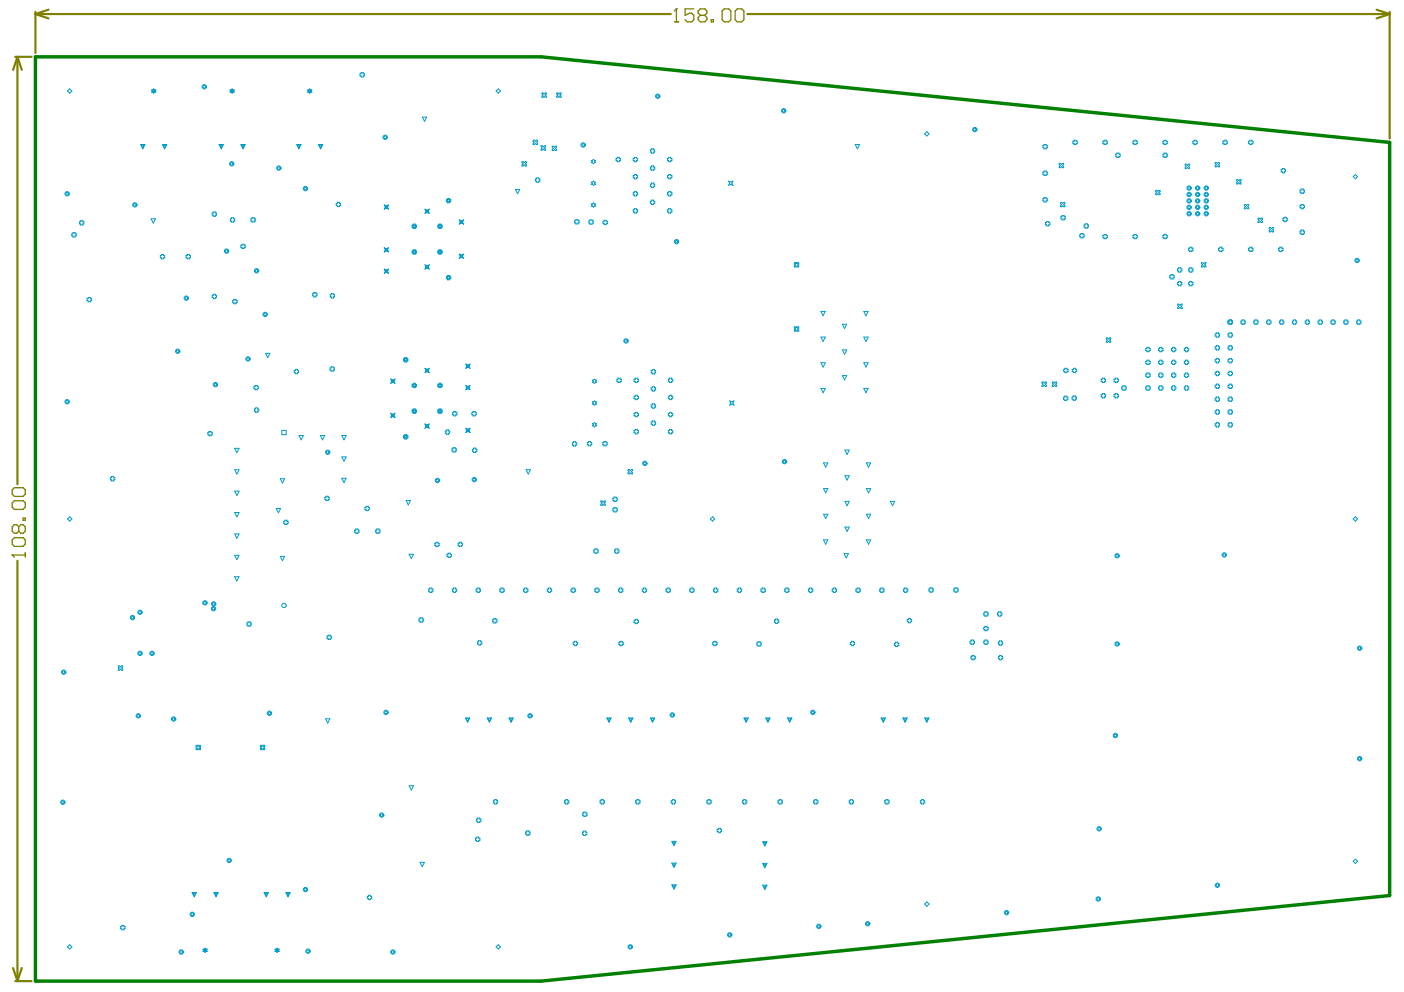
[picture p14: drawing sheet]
<svg xmlns="http://www.w3.org/2000/svg" width="297mm" height="210mm" viewBox="0 0 297 210" stroke-linecap="round" stroke-linejoin="round" font-family="sans-serif">
<g fill="none" stroke="#808000" stroke-width=".46">
<path d="M3.2 12h3.5M3.7 12l.9 2.8M3.7 12v90.5M3.7 12l-.9 2.8M7.5 2.5v8.7M7.5 3l2.8 .9M7.5 3h134.4M10.3 2.1l-2.8 .9M158.1 3h135.9M291.2 2.1l2.8 .9M294 2.5v26.8M294 3l-2.8 .9"/>
<path d="M3.7 118.6v89M2.8 204.8l.9 2.8M3.2 207.6h3.5M4.6 204.8l-.9 2.8"/>
</g>
<g fill="none" stroke="#808000" stroke-width=".28">
<path d="M142.6 4.6h1M143.1 1.9h.1M143.1 1.9v2.7M143.1 1.9l-.5 .4M146.8 1.9h-1.9v1.3l1-.4h.4l.5 .4v1l-.5 .4h-.9l-.5-.4M148.2 3.2l-.5 .5v.5l.5 .4h.9l.5-.4v-.5l-.5-.5M148.2 3.2l-.5-.4v-.5l.5-.4h.9l.5 .4v.5l-.5 .4M148.2 3.2h.9M150.5 4.2h.4v.4h-.4zM152.8 2.3l.4-.4h1l.4 .4v1.9l-.4 .4h-1l-.4-.4zM155.5 2.3l.5-.4h.9l.5 .4v1.9l-.5 .4h-.9l-.5-.4zM2.6 117.4h.1"/>
<path d="M2.6 103.7l.4-.5h1.9l.4 .5v.9l-.4 .4h-1.9l-.4-.4zM2.6 106.4l.4-.4h1.9l.4 .4v.9l-.4 .5h-1.9l-.4-.5zM2.6 114.2l.4-.4h1.9l.4 .4v.9l-.4 .5h-1.9l-.4-.5zM2.6 117.4h2.7M2.6 117.4l.4 .5M4 111.5l.4-.5h.5l.4 .5v.9l-.4 .4h-.5l-.4-.4M4 111.5l-.5-.5h-.5l-.4 .5v.9l.4 .4h.5l.5-.4M4 111.5v.9M4.9 109.6h.4v.5h-.4zM5.3 117v.9"/>
</g>
<path d="M7.5 12h107l179.5 18.1v159.4l-179.5 18.1h-107z" fill="none" stroke="#008000" stroke-width=".73"/>
<g fill="none" stroke="#009cca" stroke-width=".21">
<path d="M14.3 19.3l.5-.5 .4 .5-.4 .4zM32.1 19l.4-.2 .5 .2-.2 .3 .2 .2-.5 .2-.4-.2 .2-.2zM32.2 19.1l.3-.1 .3 .1-.1 .2 .1 .1-.3 .1-.3-.1 .2-.1zM48.7 19l.4-.2 .5 .2-.3 .3 .3 .2-.5 .2-.4-.2 .2-.2zM48.8 19.1l.3-.1 .3 .1-.1 .2 .1 .1-.3 .1-.3-.1 .2-.1zM65.1 19l.4-.2 .5 .2-.2 .3 .2 .2-.5 .2-.4-.2 .2-.2zM65.2 19.1l.3-.1 .3 .1-.1 .2 .1 .1-.3 .1-.3-.1 .2-.1zM76.2 15.6h.2v-.2h.5v.2h.2v.5h-.2v.2h-.5v-.2h-.2zM105 19.3l.4-.5 .5 .5-.5 .4zM114.7 19.7l.4 .2 .5-.2-.3 .4 .3 .5-.5-.2-.4 .2 .2-.5zM117.8 19.7l.4 .2 .5-.2-.2 .4 .2 .5-.5-.2-.4 .2 .2-.5zM29.8 30.6h.9l-.5 .9z"/>
<path d="M29.9 30.8h.6l-.3 .5zM34.4 30.6h.9l-.5 .9zM34.5 30.8h.6l-.3 .5zM46.4 30.6h.9l-.5 .9zM46.5 30.8h.6l-.3 .5zM51 30.6h.9l-.5 .9zM51.1 30.8h.6l-.3 .5zM62.8 30.6h.9l-.5 .9zM62.9 30.8h.6l-.3 .5zM67.4 30.6h.9l-.5 .9zM67.6 30.8h.5l-.3 .5zM89.4 24.8h.9l-.5 .9z"/>
<path d="M110.4 34.2l.5 .2 .5-.2-.3 .5 .3 .4-.5-.2-.5 .2 .3-.4zM112.8 29.7l.5 .2 .4-.2-.2 .4 .2 .5-.4-.2-.5 .2 .2-.5zM113.3 37.9h.2v-.3h.5v.3h.2v.4h-.2v.3h-.5v-.3h-.2zM114.5 30.9l.4 .2 .5-.2-.2 .4 .2 .5-.5-.3-.4 .3 .2-.5zM116.8 30.9l.5 .3 .5-.3-.3 .5 .3 .5-.5-.3-.5 .3 .3-.5zM125.1 38.6l.4-.3 .5 .3-.2 .2 .2 .2-.5 .2-.4-.2 .2-.2zM125.1 34l.4-.3 .5 .3-.2 .2 .2 .2-.5 .2-.4-.2 .2-.2zM130.3 33.5h.3v-.2h.4v.2h.3v.5h-.3v.2h-.4v-.2h-.3zM134 33.5h.2v-.2h.5v.2h.2v.5h-.2v.2h-.5v-.2h-.2zM134 37.1h.2v-.2h.5v.2h.2v.5h-.2v.2h-.5v-.2h-.2zM137.6 35.3h.2v-.2h.5v.2h.2v.5h-.2v.2h-.5v-.2h-.2zM137.6 31.7h.2v-.2h.5v.2h.2v.5h-.2v.2h-.5v-.2h-.2z"/>
<path d="M137.6 39h.2v-.3h.5v.3h.2v.4h-.2v.2h-.5v-.2h-.2zM141.2 33.5h.3v-.2h.4v.2h.2v.5h-.2v.2h-.4v-.2h-.3zM141.2 37.1h.3v-.2h.4v.2h.2v.5h-.2v.2h-.4v-.2h-.3zM154.1 38.3l.5 .3 .5-.3-.3 .5 .3 .4-.5-.2-.5 .2 .3-.4zM180.9 30.6h1l-.5 .9zM195.6 28.3l.5-.4 .4 .4-.4 .5zM220.6 30.8h.3v-.2h.4v.2h.3v.5h-.3v.2h-.4v-.2h-.3zM220.6 36.4h.3v-.2h.4v.2h.3v.5h-.3v.2h-.4v-.2h-.3zM224.1 34.6l.5 .2 .4-.2-.2 .4 .2 .5-.4-.2-.5 .2 .2-.5zM227 29.9h.2v-.2h.5v.2h.2v.5h-.2v.2h-.5v-.2h-.2zM233.3 29.9h.3v-.2h.4v.2h.3v.5h-.3v.2h-.4v-.2h-.3zM236.1 32.6h.2v-.2h.5v.2h.2v.5h-.2v.2h-.5v-.2h-.2z"/>
<path d="M239.7 29.9h.2v-.2h.5v.2h.2v.5h-.2v.2h-.5v-.2h-.2zM246 29.9h.3v-.2h.4v.2h.3v.5h-.3v.2h-.4v-.2h-.3zM246 32.6h.3v-.2h.4v.2h.3v.5h-.3v.2h-.4v-.2h-.3zM250.8 34.7l.4 .3 .5-.3-.3 .5 .3 .5-.5-.3-.4 .3 .2-.5zM252.4 29.9h.2v-.2h.5v.2h.2v.5h-.2v.2h-.5v-.2h-.2zM257.1 34.4l.5 .2 .4-.2-.2 .4 .2 .5-.4-.2-.5 .2 .2-.5zM258.7 29.9h.3v-.2h.4v.2h.3v.5h-.3v.2h-.4v-.2h-.3zM261.6 38l.5 .2 .5-.2-.3 .5 .3 .4-.5-.2-.5 .2 .3-.4zM264.2 29.9h.2v-.2h.5v.2h.2v.5h-.2v.2h-.5v-.2h-.2zM271.1 35.9h.2v-.2h.5v.2h.2v.4h-.2v.3h-.5v-.3h-.2zM286.3 37.4l.5-.5 .4 .5-.4 .4zM15.2 49.5h.2v-.3h.5v.3h.2v.4h-.2v.3h-.5v-.3h-.2z"/>
<path d="M16.8 46.9h.3v-.2h.4v.2h.2v.5h-.2v.2h-.4v-.2h-.3zM32 46.3h.9l-.5 .9zM33.9 54.1h.2v-.3h.5v.3h.2v.4h-.2v.3h-.5v-.3h-.2zM39.4 54.1h.2v-.3h.5v.3h.2v.4h-.2v.3h-.5v-.3h-.2zM44.9 45.1h.2v-.3h.5v.3h.2v.4h-.2v.3h-.5v-.3h-.2zM48.7 46.3h.3v-.2h.4v.2h.3v.5h-.3v.2h-.4v-.2h-.3zM51 51.9h.2v-.2h.5v.2h.2v.5h-.2v.2h-.5v-.2h-.2zM53.1 46.3h.2v-.2h.5v.2h.2v.5h-.2v.2h-.5v-.2h-.2zM71.1 43h.3v-.2h.4v.2h.3v.5h-.3v.2h-.4v-.2h-.3zM81.3 56.9l.5 .3 .4-.3-.2 .5 .2 .4-.4-.2-.5 .2 .2-.4zM81.3 52.4l.5 .2 .4-.2-.2 .5 .2 .4-.4-.2-.5 .2 .2-.4zM81.3 43.3l.5 .3 .4-.3-.2 .5 .2 .5-.4-.3-.5 .3 .2-.5z"/>
<path d="M81.5 57.1l.3 .2 .2-.2-.1 .3 .1 .3-.2-.2-.3 .2 .1-.3zM81.5 52.6l.3 .1 .2-.1-.1 .3 .1 .2-.2-.1-.3 .1 .1-.2zM81.5 43.5l.3 .2 .2-.2-.1 .3 .1 .3-.2-.2-.3 .2 .1-.3zM87.2 47.7h.2v-.3h.5v.3h.2v.4h-.2v.2h-.5v-.2h-.2zM87.2 53.1h.2v-.2h.5v.2h.2v.4h-.2v.3h-.5v-.3h-.2zM87.4 47.7l.4-.1 .1 .4-.4 .2zM87.4 53.2l.4-.2 .1 .5-.4 .1zM89.9 56l.5 .3 .4-.3-.2 .5 .2 .4-.4-.2-.5 .2 .2-.4zM89.9 44.3l.5 .2 .4-.2-.2 .4 .2 .5-.4-.3-.5 .3 .2-.5zM90.1 56.2l.3 .1 .2-.1-.1 .3 .1 .3-.2-.2-.3 .2 .1-.3zM90.1 44.4l.3 .2 .2-.2-.1 .3 .1 .3-.2-.1-.3 .1 .1-.3zM92.6 53.1h.3v-.2h.4v.2h.2v.4h-.2v.3h-.4v-.3h-.3z"/>
<path d="M92.6 47.7h.3v-.3h.4v.3h.2v.4h-.2v.2h-.4v-.2h-.3zM92.8 53.2l.4-.2 .2 .5-.5 .1zM92.8 47.7l.4-.1 .2 .4-.5 .2zM94.4 42.2h.3v-.2h.4v.2h.3v.5h-.3v.2h-.4v-.2h-.3zM94.4 58.5h.3v-.2h.4v.2h.3v.5h-.3v.2h-.4v-.2h-.3zM94.6 42.3l.4-.1 .2 .4-.4 .1zM94.6 58.6l.4-.1 .2 .4-.4 .1zM97.2 53.8l.4 .2 .5-.2-.2 .4 .2 .5-.5-.3-.4 .3 .2-.5zM97.2 46.5l.4 .2 .5-.2-.2 .5 .2 .4-.5-.2-.4 .2 .2-.4zM97.3 53.9l.3 .2 .3-.2-.1 .3 .1 .3-.3-.1-.3 .1 .2-.3zM97.3 46.7l.3 .1 .3-.1-.1 .3 .1 .3-.3-.2-.3 .2 .2-.3zM109 40.1h1l-.5 .9z"/>
<path d="M121.6 46.7h.2v-.2h.5v.2h.2v.5h-.2v.2h-.5v-.2h-.2zM124.6 46.7h.2v-.2h.5v.2h.2v.5h-.2v.2h-.5v-.2h-.2zM125.1 43.2l.4-.3 .5 .3-.2 .2 .2 .2-.5 .2-.4-.2 .2-.2zM127.6 46.8h.2v-.2h.5v.2h.2v.5h-.2v.2h-.5v-.2h-.2zM134 44.4h.2v-.2h.5v.2h.2v.5h-.2v.2h-.5v-.2h-.2zM134 40.8h.2v-.3h.5v.3h.2v.4h-.2v.3h-.5v-.3h-.2zM137.6 42.6h.2v-.2h.5v.2h.2v.4h-.2v.3h-.5v-.3h-.2zM141.2 44.4h.3v-.2h.4v.2h.2v.5h-.2v.2h-.4v-.2h-.3zM141.2 40.8h.3v-.3h.4v.3h.2v.4h-.2v.3h-.4v-.3h-.3zM168.1 55.6h.9v.9h-.9zM168.2 55.8h.6v.5h-.6zM220.6 42h.3v-.2h.4v.2h.3v.5h-.3v.2h-.4v-.2h-.3z"/>
<path d="M221.2 47.1h.2v-.2h.5v.2h.2v.5h-.2v.2h-.5v-.2h-.2zM224.4 42.8l.4 .3 .5-.3-.2 .5 .2 .4-.5-.2-.4 .2 .2-.4zM224.5 45.8h.2v-.2h.4v.2h.3v.5h-.3v.2h-.4v-.2h-.2zM228.4 49.6h.3v-.2h.4v.2h.3v.5h-.3v.2h-.4v-.2h-.3zM229.4 47.6h.2v-.2h.4v.2h.3v.5h-.3v.2h-.4v-.2h-.2zM233.3 49.8h.3v-.2h.4v.2h.3v.5h-.3v.2h-.4v-.2h-.3zM239.7 49.8h.2v-.2h.5v.2h.2v.5h-.2v.2h-.5v-.2h-.2zM244.5 40.3l.5 .2 .4-.2-.2 .4 .2 .5-.4-.2-.5 .2 .2-.5zM246 49.8h.3v-.2h.4v.2h.3v.5h-.3v.2h-.4v-.2h-.3zM247.5 58.3h.2v-.2h.5v.2h.2v.5h-.2v.2h-.5v-.2h-.2zM249.1 56.9h.2v-.2h.5v.2h.2v.4h-.2v.3h-.5v-.3h-.2zM249.1 59.8h.2v-.2h.5v.2h.2v.4h-.2v.3h-.5v-.3h-.2z"/>
<path d="M251.5 59.8h.2v-.2h.5v.2h.2v.4h-.2v.3h-.5v-.3h-.2zM251.5 56.9h.2v-.2h.5v.2h.2v.4h-.2v.3h-.5v-.3h-.2zM251.5 52.5h.2v-.2h.5v.2h.2v.5h-.2v.2h-.5v-.2h-.2zM254.2 55.6l.5 .2 .4-.2-.2 .4 .2 .5-.4-.2-.5 .2 .2-.5zM257.8 52.5h.3v-.2h.4v.2h.2v.5h-.2v.2h-.4v-.2h-.3zM263.3 43.3l.4 .2 .5-.2-.2 .4 .2 .5-.5-.3-.4 .3 .2-.5zM264.2 52.5h.2v-.2h.5v.2h.2v.5h-.2v.2h-.5v-.2h-.2zM266.2 46.2l.4 .2 .5-.2-.2 .4 .2 .5-.5-.3-.4 .3 .2-.5zM268.5 48.1l.5 .3 .4-.3-.2 .5 .2 .5-.4-.3-.5 .3 .3-.5zM270.5 52.5h.2v-.2h.5v.2h.2v.5h-.2v.2h-.5v-.2h-.2zM271.4 46.2h.3v-.2h.4v.2h.2v.5h-.2v.2h-.4v-.2h-.3zM275 43.5h.3v-.2h.4v.2h.3v.4h-.3v.3h-.4v-.3h-.3z"/>
<path d="M275 48.9h.3v-.2h.4v.2h.3v.5h-.3v.2h-.4v-.2h-.3zM275 40.2h.3v-.2h.4v.2h.3v.5h-.3v.2h-.4v-.2h-.3zM18.4 63.2h.2v-.3h.5v.3h.2v.4h-.2v.3h-.5v-.3h-.2zM44.9 62.5h.2v-.2h.5v.2h.2v.5h-.2v.2h-.5v-.2h-.2zM49.2 63.6h.3v-.2h.4v.2h.3v.4h-.3v.3h-.4v-.3h-.3zM56.2 74.8h.9l-.5 .9zM62.3 78.4h.2v-.2h.4v.2h.3v.5h-.3v.2h-.4v-.2h-.2zM66.2 62.1h.2v-.2h.4v.2h.3v.5h-.3v.2h-.4v-.2h-.2zM69.8 77.8h.3v-.2h.4v.2h.2v.5h-.2v.2h-.4v-.2h-.3zM69.9 62.4h.2v-.3h.5v.3h.2v.4h-.2v.3h-.5v-.3h-.2zM85.4 75.9h.2v-.2h.5v.2h.2v.5h-.2v.2h-.5v-.2h-.2zM85.6 76l.4-.1 .1 .4-.4 .1z"/>
<path d="M89.9 77.9l.5 .3 .4-.3-.2 .5 .2 .5-.4-.3-.5 .3 .2-.5zM90.1 78.1l.3 .2 .2-.2-.1 .3 .1 .3-.2-.2-.3 .2 .1-.3zM98.5 77l.5 .3 .4-.3-.2 .5 .2 .4-.4-.2-.5 .2 .3-.4zM98.7 77.2l.3 .2 .3-.2-.2 .3 .2 .3-.3-.2-.3 .2 .1-.3zM137.8 78.4h.2v-.2h.5v.2h.2v.5h-.2v.2h-.5v-.2h-.2zM168.1 69.2h.9v.9h-.9zM168.2 69.3h.6v.6h-.6zM173.7 76.8h.9l-.5 .9zM173.7 71.3h.9l-.5 .9zM173.7 65.9h.9l-.5 .9zM178.2 79.5h.9l-.4 .9zM178.2 74h.9l-.4 1z"/>
<path d="M178.2 68.6h.9l-.4 .9zM182.7 76.8h1l-.5 .9zM182.7 71.3h1l-.5 .9zM182.7 65.9h1l-.5 .9zM225 78.2h.3v-.3h.4v.3h.3v.4h-.3v.3h-.4v-.3h-.3zM226.9 78.2h.2v-.3h.5v.3h.2v.4h-.2v.3h-.5v-.3h-.2zM234.1 71.5l.4 .2 .5-.2-.2 .5 .2 .4-.5-.2-.4 .2 .2-.4zM242.4 76.4h.2v-.2h.5v.2h.2v.5h-.2v.2h-.5v-.2h-.2zM242.4 79.2h.2v-.3h.5v.3h.2v.4h-.2v.3h-.5v-.3h-.2zM242.4 73.7h.2v-.2h.5v.2h.2v.5h-.2v.2h-.5v-.2h-.2zM245.1 76.4h.3v-.2h.4v.2h.2v.5h-.2v.2h-.4v-.2h-.3zM245.1 79.2h.3v-.3h.4v.3h.2v.4h-.2v.3h-.4v-.3h-.3z"/>
<path d="M245.1 73.7h.3v-.2h.4v.2h.2v.5h-.2v.2h-.4v-.2h-.3zM247.8 76.4h.3v-.2h.4v.2h.3v.5h-.3v.2h-.4v-.2h-.3zM247.8 79.2h.3v-.3h.4v.3h.3v.4h-.3v.3h-.4v-.3h-.3zM247.8 73.7h.3v-.2h.4v.2h.3v.5h-.3v.2h-.4v-.2h-.3zM249.2 64.4l.4 .2 .5-.2-.2 .4 .2 .5-.5-.3-.4 .3 .2-.5zM250.6 76.4h.2v-.2h.5v.2h.2v.5h-.2v.2h-.5v-.2h-.2zM250.6 79.2h.2v-.3h.5v.3h.2v.4h-.2v.3h-.5v-.3h-.2zM250.6 73.7h.2v-.2h.5v.2h.2v.5h-.2v.2h-.5v-.2h-.2zM257.1 78.8h.2v-.2h.5v.2h.2v.5h-.2v.2h-.5v-.2h-.2zM257.1 76.1h.2v-.2h.5v.2h.2v.4h-.2v.3h-.5v-.3h-.2zM257.1 70.6h.2v-.2h.5v.2h.2v.5h-.2v.2h-.5v-.2h-.2zM257.1 73.4h.2v-.3h.5v.3h.2v.4h-.2v.3h-.5v-.3h-.2z"/>
<path d="M259.8 78.8h.2v-.2h.5v.2h.2v.5h-.2v.2h-.5v-.2h-.2zM259.8 76.1h.2v-.2h.5v.2h.2v.4h-.2v.3h-.5v-.3h-.2zM259.8 70.6h.2v-.2h.5v.2h.2v.5h-.2v.2h-.5v-.2h-.2zM259.8 73.4h.2v-.3h.5v.3h.2v.4h-.2v.3h-.5v-.3h-.2zM259.8 67.9h.2v-.2h.5v.2h.2v.5h-.2v.2h-.5v-.2h-.2zM262.5 67.9h.3v-.2h.4v.2h.3v.5h-.3v.2h-.4v-.2h-.3zM265.3 67.9h.2v-.2h.4v.2h.3v.5h-.3v.2h-.4v-.2h-.2zM268 67.9h.2v-.2h.5v.2h.2v.5h-.2v.2h-.5v-.2h-.2zM270.7 67.9h.2v-.2h.5v.2h.2v.5h-.2v.2h-.5v-.2h-.2zM273.4 67.9h.2v-.2h.5v.2h.2v.5h-.2v.2h-.5v-.2h-.2zM276.1 67.9h.3v-.2h.4v.2h.3v.5h-.3v.2h-.4v-.2h-.3zM278.9 67.9h.2v-.2h.4v.2h.3v.5h-.3v.2h-.4v-.2h-.2z"/>
<path d="M281.6 67.9h.2v-.2h.5v.2h.2v.5h-.2v.2h-.5v-.2h-.2zM284.3 67.9h.2v-.2h.5v.2h.2v.5h-.2v.2h-.5v-.2h-.2zM287 67.9h.2v-.2h.5v.2h.2v.5h-.2v.2h-.5v-.2h-.2zM44 91.5h.2v-.2h.5v.2h.2v.5h-.2v.2h-.5v-.2h-.2zM49.7 94.9h.9l-.5 .9zM49.7 99.4h.9l-.5 .9zM53.7 81.8h.3v-.2h.4v.2h.3v.4h-.3v.3h-.4v-.3h-.3zM53.8 86.5h.3v-.2h.4v.2h.2v.5h-.2v.2h-.4v-.2h-.3zM59.6 91.1h.9v.9h-.9zM63.3 92.2h.9l-.5 .9zM67.8 92.2h.9l-.5 .9zM72.3 92.2h.9l-.4 .9z"/>
<path d="M72.3 96.7h.9l-.4 .9zM82.7 87.4l.4 .3 .5-.3-.3 .5 .3 .5-.5-.3-.4 .3 .2-.5zM82.7 80.2l.4 .2 .5-.2-.3 .5 .3 .4-.5-.2-.4 .2 .2-.4zM82.8 87.6l.3 .2 .3-.2-.1 .3 .1 .3-.3-.2-.3 .2 .2-.3zM82.8 80.4l.3 .1 .3-.1-.1 .3 .1 .2-.3-.1-.3 .1 .2-.2zM85.4 92.2h.2v-.2h.5v.2h.2v.5h-.2v.2h-.5v-.2h-.2zM85.6 92.3l.4-.1 .1 .4-.4 .1zM87.2 86.8h.2v-.3h.5v.3h.2v.4h-.2v.3h-.5v-.3h-.2zM87.2 81.3h.2v-.2h.5v.2h.2v.5h-.2v.2h-.5v-.2h-.2zM87.4 86.9l.4-.2 .1 .4-.4 .2zM87.4 81.4l.4-.1 .1 .4-.4 .1zM89.9 89.7l.5 .2 .4-.2-.2 .5 .2 .4-.4-.2-.5 .2 .2-.4z"/>
<path d="M90.1 89.9l.3 .1 .2-.1-.1 .3 .1 .2-.2-.1-.3 .1 .1-.2zM92.6 86.8h.3v-.3h.4v.3h.2v.4h-.2v.3h-.4v-.3h-.3zM92.6 81.3h.3v-.2h.4v.2h.2v.5h-.2v.2h-.4v-.2h-.3zM92.8 86.9l.4-.2 .2 .4-.5 .2zM92.8 81.4l.4-.1 .2 .4-.5 .1zM94.2 91.2h.2v-.2h.5v.2h.2v.5h-.2v.2h-.5v-.2h-.2zM95.6 95h.2v-.3h.5v.3h.2v.4h-.2v.3h-.5v-.3h-.2zM95.8 87.3h.2v-.2h.4v.2h.3v.5h-.3v.2h-.4v-.2h-.2zM98.5 90.6l.5 .2 .4-.2-.2 .5 .2 .4-.4-.2-.5 .2 .3-.4zM98.5 81.6l.5 .2 .4-.2-.2 .4 .2 .5-.4-.3-.5 .3 .3-.5zM98.7 90.8l.3 .1 .3-.1-.2 .3 .2 .2-.3-.1-.3 .1 .1-.2zM98.7 81.7l.3 .2 .3-.2-.2 .3 .2 .3-.3-.1-.3 .1 .1-.3z"/>
<path d="M99.8 87.3h.3v-.2h.4v.2h.3v.5h-.3v.2h-.4v-.2h-.3zM100 95.1h.2v-.3h.5v.3h.2v.4h-.2v.2h-.5v-.2h-.2zM111.3 99.4h.9l-.4 .9zM121.1 93.7h.2v-.2h.5v.2h.2v.5h-.2v.2h-.5v-.2h-.2zM124.3 93.6h.2v-.2h.5v.2h.2v.5h-.2v.2h-.5v-.2h-.2zM125.3 89.6l.5-.2 .4 .2-.2 .3 .2 .2-.4 .2-.5-.2 .2-.2zM125.3 85l.5-.2 .4 .2-.2 .3 .2 .2-.4 .2-.5-.2 .2-.2zM125.3 80.4l.5-.2 .4 .2-.2 .3 .2 .2-.4 .2-.5-.2 .2-.2zM127.5 93.6h.3v-.2h.4v.2h.3v.5h-.3v.2h-.4v-.2h-.3zM130.5 80.2h.3v-.2h.4v.2h.2v.5h-.2v.2h-.4v-.2h-.3zM132.9 99.3l.4 .3 .5-.3-.2 .5 .2 .5-.5-.3-.4 .3 .2-.5zM134.2 87.5h.2v-.2h.4v.2h.3v.5h-.3v.2h-.4v-.2h-.2z"/>
<path d="M134.2 80.2h.2v-.2h.4v.2h.3v.5h-.3v.2h-.4v-.2h-.2zM134.2 83.9h.2v-.3h.4v.3h.3v.4h-.3v.3h-.4v-.3h-.2zM134.2 91.1h.2v-.2h.4v.2h.3v.5h-.3v.2h-.4v-.2h-.2zM137.8 82.1h.2v-.3h.5v.3h.2v.4h-.2v.2h-.5v-.2h-.2zM137.8 85.7h.2v-.3h.5v.3h.2v.4h-.2v.3h-.5v-.3h-.2zM137.8 89.3h.2v-.2h.5v.2h.2v.5h-.2v.2h-.5v-.2h-.2zM141.4 87.5h.2v-.2h.5v.2h.2v.5h-.2v.2h-.5v-.2h-.2zM141.4 80.2h.2v-.2h.5v.2h.2v.5h-.2v.2h-.5v-.2h-.2zM141.4 91.1h.2v-.2h.5v.2h.2v.5h-.2v.2h-.5v-.2h-.2zM141.4 83.9h.2v-.3h.5v.3h.2v.4h-.2v.3h-.5v-.3h-.2zM154.4 84.8l.4 .2 .5-.2-.2 .5 .2 .4-.5-.2-.4 .2 .2-.4zM173.7 82.2h.9l-.5 .9z"/>
<path d="M174.2 97.9h.9l-.4 1zM178.8 95.2h.9l-.5 .9zM182.7 82.2h1l-.5 .9zM183.3 97.9h.9l-.4 1zM220.5 80.8l.4 .3 .5-.3-.2 .5 .2 .5-.5-.3-.4 .3 .2-.5zM222.6 80.8l.5 .3 .5-.3-.3 .5 .3 .5-.5-.3-.5 .3 .3-.5zM225 84.1h.2v-.3h.5v.3h.2v.4h-.2v.2h-.5v-.2h-.2zM226.8 84h.2v-.2h.5v.2h.2v.5h-.2v.2h-.5v-.2h-.2zM233 80.2h.2v-.2h.5v.2h.2v.5h-.2v.2h-.5v-.2h-.2zM233 83.5h.2v-.2h.5v.2h.2v.5h-.2v.2h-.5v-.2h-.2zM235.7 80.2h.2v-.2h.5v.2h.2v.5h-.2v.2h-.5v-.2h-.2zM235.7 83.5h.2v-.2h.5v.2h.2v.5h-.2v.2h-.5v-.2h-.2z"/>
<path d="M237.3 81.9h.3v-.3h.4v.3h.3v.4h-.3v.3h-.4v-.3h-.3zM242.4 81.9h.2v-.3h.5v.3h.2v.4h-.2v.3h-.5v-.3h-.2zM245.1 81.9h.3v-.3h.4v.3h.2v.4h-.2v.3h-.4v-.3h-.3zM247.8 81.9h.3v-.3h.4v.3h.3v.4h-.3v.3h-.4v-.3h-.3zM250.6 81.9h.2v-.3h.5v.3h.2v.4h-.2v.3h-.5v-.3h-.2zM257.1 86.9h.2v-.2h.5v.2h.2v.5h-.2v.2h-.5v-.2h-.2zM257.1 81.5h.2v-.2h.5v.2h.2v.5h-.2v.2h-.5v-.2h-.2zM257.1 89.7h.2v-.3h.5v.3h.2v.4h-.2v.3h-.5v-.3h-.2zM257.1 84.2h.2v-.2h.5v.2h.2v.5h-.2v.2h-.5v-.2h-.2zM259.8 86.9h.2v-.2h.5v.2h.2v.5h-.2v.2h-.5v-.2h-.2zM259.8 81.5h.2v-.2h.5v.2h.2v.5h-.2v.2h-.5v-.2h-.2zM259.8 89.7h.2v-.3h.5v.3h.2v.4h-.2v.3h-.5v-.3h-.2z"/>
<path d="M259.8 84.2h.2v-.2h.5v.2h.2v.5h-.2v.2h-.5v-.2h-.2zM14.3 109.8l.5-.4 .4 .4-.4 .5zM23.4 101.1h.2v-.3h.4v.3h.3v.4h-.3v.3h-.4v-.3h-.2zM49.7 117.5h.9l-.5 .9zM49.7 113h.9l-.5 .9zM49.7 108.4h.9l-.5 1zM49.7 103.9h.9l-.5 .9zM58.4 107.6h1l-.5 .9zM59.3 117.7h.9l-.4 .9zM59.3 101.3h.9l-.4 .9zM60 110.3h.3v-.2h.4v.2h.3v.5h-.3v.2h-.4v-.2h-.3zM68.7 105.2h.3v-.2h.4v.2h.3v.5h-.3v.2h-.4v-.2h-.3z"/>
<path d="M72.3 101.2h.9l-.4 .9zM75 112.2h.3v-.3h.4v.3h.3v.4h-.3v.3h-.4v-.3h-.3zM77.2 107.4h.2v-.3h.5v.3h.2v.4h-.2v.3h-.5v-.3h-.2zM79.5 112.2h.2v-.3h.5v.3h.2v.4h-.2v.3h-.5v-.3h-.2zM85.9 105.9h.9l-.4 .9zM86.6 117.3h.9l-.5 .9zM92 115h.2v-.3h.5v.3h.2v.4h-.2v.3h-.5v-.3h-.2zM94.6 117.3h.2v-.3h.5v.3h.2v.4h-.2v.3h-.5v-.3h-.2zM96.9 115h.3v-.3h.4v.3h.3v.4h-.3v.3h-.4v-.3h-.3zM125.6 116.4h.3v-.3h.4v.3h.3v.4h-.3v.3h-.4v-.3h-.3zM127.1 106l.5 .2 .4-.2-.2 .5 .2 .4-.4-.2-.5 .2 .3-.4zM129.7 105.4h.2v-.2h.5v.2h.2v.5h-.2v.2h-.5v-.2h-.2z"/>
<path d="M129.7 107.6h.2v-.2h.5v.2h.2v.5h-.2v.2h-.5v-.2h-.2zM130 116.4h.3v-.3h.4v.3h.2v.4h-.2v.3h-.4v-.3h-.3zM150.3 109.8l.5-.4 .4 .4-.4 .5zM174.2 114.2h.9l-.4 1zM174.2 108.8h.9l-.4 .9zM174.2 103.4h.9l-.4 .9zM178.6 117.1h.9l-.5 1zM178.8 106.1h.9l-.5 .9zM178.8 111.5h.9l-.5 .9zM178.8 100.7h.9l-.5 .9zM183.3 114.2h.9l-.4 1zM183.3 108.8h.9l-.4 .9z"/>
<path d="M183.3 103.4h.9l-.4 .9zM188.4 106.1h.9l-.5 .9zM286.3 109.8l.5-.4 .4 .4-.4 .5zM49.7 122h.9l-.5 .9zM52.2 131.8h.3v-.2h.4v.2h.3v.5h-.3v.2h-.4v-.2h-.3zM69.2 134.6h.2v-.2h.5v.2h.2v.5h-.2v.2h-.5v-.2h-.2zM88.6 131h.3v-.3h.4v.3h.3v.4h-.3v.2h-.4v-.2h-.3zM90.7 124.7h.2v-.3h.5v.3h.2v.4h-.2v.2h-.5v-.2h-.2zM95.7 124.7h.2v-.3h.5v.3h.2v.4h-.2v.2h-.5v-.2h-.2zM100.7 124.7h.3v-.3h.4v.3h.2v.4h-.2v.2h-.4v-.2h-.3zM101 135.8h.2v-.2h.5v.2h.2v.5h-.2v.2h-.5v-.2h-.2zM104.2 131.1h.3v-.2h.4v.2h.3v.5h-.3v.2h-.4v-.2h-.3z"/>
<path d="M105.7 124.7h.3v-.3h.4v.3h.3v.4h-.3v.2h-.4v-.2h-.3zM110.8 124.7h.2v-.3h.5v.3h.2v.4h-.2v.2h-.5v-.2h-.2zM115.8 124.7h.2v-.3h.5v.3h.2v.4h-.2v.2h-.5v-.2h-.2zM120.8 124.7h.2v-.3h.5v.3h.2v.4h-.2v.2h-.5v-.2h-.2zM121.3 135.9h.2v-.2h.5v.2h.2v.5h-.2v.2h-.5v-.2h-.2zM125.8 124.7h.3v-.3h.4v.3h.3v.4h-.3v.2h-.4v-.2h-.3zM130.9 124.7h.2v-.3h.5v.3h.2v.4h-.2v.2h-.5v-.2h-.2zM130.9 135.9h.3v-.2h.4v.2h.3v.5h-.3v.2h-.4v-.2h-.3zM134.2 131.3h.2v-.3h.4v.3h.3v.4h-.3v.3h-.4v-.3h-.2zM135.9 124.7h.2v-.3h.5v.3h.2v.4h-.2v.2h-.5v-.2h-.2zM140.9 124.7h.2v-.3h.5v.3h.2v.4h-.2v.2h-.5v-.2h-.2zM145.9 124.7h.3v-.3h.4v.3h.3v.4h-.3v.2h-.4v-.2h-.3z"/>
<path d="M150.8 135.9h.2v-.2h.5v.2h.2v.5h-.2v.2h-.5v-.2h-.2zM151 124.7h.2v-.3h.4v.3h.3v.4h-.3v.2h-.4v-.2h-.2zM156 124.7h.2v-.3h.5v.3h.2v.4h-.2v.2h-.5v-.2h-.2zM160.1 136h.3v-.2h.4v.2h.2v.5h-.2v.2h-.4v-.2h-.3zM161 124.7h.2v-.3h.5v.3h.2v.4h-.2v.2h-.5v-.2h-.2zM163.8 131.2h.3v-.2h.4v.2h.3v.5h-.3v.2h-.4v-.2h-.3zM166 124.7h.3v-.3h.4v.3h.2v.4h-.2v.2h-.4v-.2h-.3zM171 124.7h.3v-.3h.4v.3h.3v.4h-.3v.2h-.4v-.2h-.3zM176.1 124.7h.2v-.3h.5v.3h.2v.4h-.2v.2h-.5v-.2h-.2zM179.9 135.9h.2v-.2h.5v.2h.2v.5h-.2v.2h-.5v-.2h-.2zM181.1 124.7h.2v-.3h.5v.3h.2v.4h-.2v.2h-.5v-.2h-.2zM186.1 124.7h.2v-.3h.5v.3h.2v.4h-.2v.2h-.5v-.2h-.2z"/>
<path d="M189.2 136.1h.3v-.2h.4v.2h.3v.5h-.3v.2h-.4v-.2h-.3zM191.1 124.7h.3v-.3h.4v.3h.3v.4h-.3v.2h-.4v-.2h-.3zM192 131.1h.2v-.2h.4v.2h.3v.4h-.3v.3h-.4v-.3h-.2zM196.5 124.6h.3v-.2h.4v.2h.3v.5h-.3v.2h-.4v-.2h-.3zM201.8 124.6h.2v-.2h.5v.2h.2v.5h-.2v.2h-.5v-.2h-.2zM205.2 135.7h.3v-.3h.4v.3h.3v.4h-.3v.2h-.4v-.2h-.3zM205.4 138.9h.2v-.2h.5v.2h.2v.5h-.2v.2h-.5v-.2h-.2zM208.1 135.7h.3v-.3h.4v.3h.3v.4h-.3v.2h-.4v-.2h-.3zM208.1 132.8h.3v-.3h.4v.3h.3v.4h-.3v.3h-.4v-.3h-.3zM208.1 129.7h.3v-.2h.4v.2h.3v.4h-.3v.3h-.4v-.3h-.3zM211 129.7h.3v-.2h.4v.2h.3v.4h-.3v.3h-.4v-.3h-.3zM211.2 138.9h.2v-.2h.5v.2h.2v.5h-.2v.2h-.5v-.2h-.2z"/>
<path d="M211.2 135.8h.2v-.2h.5v.2h.2v.5h-.2v.2h-.5v-.2h-.2zM25 140.9l.5 .2 .5-.2-.3 .5 .3 .4-.5-.2-.5 .2 .3-.4zM41.5 157.7h.9v.9h-.9zM41.7 157.9h.5v.5h-.5zM55.1 157.7h.9v.9h-.9zM55.3 157.9h.5v.5h-.5zM68.9 152.1h.9l-.5 .9zM98.5 151.9h.9l-.5 .9zM98.6 152.1h.6l-.3 .5zM103.1 151.9h.9l-.5 .9zM103.3 152.1h.5l-.3 .5zM107.7 151.9h.9l-.5 .9z"/>
<path d="M107.9 152.1h.5l-.3 .5zM128.4 151.9h.9l-.5 .9zM128.6 152.1h.5l-.3 .5zM133 151.9h.9l-.4 .9zM133.2 152.1h.5l-.2 .5zM137.6 151.9h.9l-.4 .9zM137.8 152.1h.5l-.2 .5zM157.4 151.9h.9l-.4 .9zM157.6 152.1h.5l-.2 .5zM162 151.9h.9l-.4 .9zM162.2 152.1h.5l-.2 .5zM166.6 151.9h.9l-.4 .9z"/>
<path d="M166.8 152.1h.5l-.2 .5zM186.4 151.9h.9l-.4 .9zM186.6 152.1h.5l-.2 .5zM191 151.9h.9l-.4 .9zM191.2 152.1h.6l-.3 .5zM195.6 151.9h.9l-.4 .9zM195.8 152.1h.6l-.3 .5zM86.6 166.3h.9l-.5 .9zM100.6 177.4h.2v-.3h.5v.3h.2v.4h-.2v.2h-.5v-.2h-.2zM100.8 173.3h.3v-.2h.4v.2h.3v.5h-.3v.2h-.4v-.2h-.3zM104.4 169.4h.2v-.2h.5v.2h.2v.5h-.2v.2h-.5v-.2h-.2zM111.2 176h.2v-.2h.5v.2h.2v.5h-.2v.2h-.5v-.2h-.2z"/>
<path d="M119.4 169.4h.3v-.2h.4v.2h.2v.5h-.2v.2h-.4v-.2h-.3zM123.2 176.1h.3v-.2h.4v.2h.2v.4h-.2v.3h-.4v-.3h-.3zM123.3 172.1h.2v-.3h.5v.3h.2v.4h-.2v.2h-.5v-.2h-.2zM127 169.4h.2v-.2h.4v.2h.3v.5h-.3v.2h-.4v-.2h-.2zM134.5 169.4h.2v-.2h.5v.2h.2v.5h-.2v.2h-.5v-.2h-.2zM142 169.4h.2v-.2h.5v.2h.2v.5h-.2v.2h-.5v-.2h-.2zM142.1 178h1l-.5 .9zM142.3 178.2h.6l-.3 .6zM149.5 169.4h.3v-.2h.4v.2h.3v.5h-.3v.2h-.4v-.2h-.3zM151.7 175.5h.3v-.2h.4v.2h.3v.5h-.3v.2h-.4v-.2h-.3zM157.1 169.4h.2v-.2h.5v.2h.2v.5h-.2v.2h-.5v-.2h-.2zM161.4 178.1h.9l-.5 .9z"/>
<path d="M161.5 178.3h.6l-.3 .5zM164.6 169.4h.2v-.2h.5v.2h.2v.5h-.2v.2h-.5v-.2h-.2zM172.1 169.4h.3v-.2h.4v.2h.2v.5h-.2v.2h-.4v-.2h-.3zM179.7 169.4h.2v-.2h.4v.2h.3v.5h-.3v.2h-.4v-.2h-.2zM187.2 169.4h.2v-.2h.5v.2h.2v.5h-.2v.2h-.5v-.2h-.2zM194.7 169.4h.2v-.2h.5v.2h.2v.5h-.2v.2h-.5v-.2h-.2zM25.5 196.1h.3v-.3h.4v.3h.3v.4h-.3v.2h-.4v-.2h-.3zM40.6 188.9h1l-.5 .9zM40.8 189h.6l-.3 .6zM45.2 188.9h1l-.5 .9zM45.4 189h.6l-.3 .6zM55.9 188.9h.9l-.5 .9z"/>
<path d="M56.1 189h.5l-.3 .6zM60.5 188.9h.9l-.5 .9zM60.7 189h.5l-.3 .6zM77.7 189.7h.2v-.3h.5v.3h.2v.4h-.2v.3h-.5v-.3h-.2zM88.9 182.5h.9l-.5 .9zM142.1 182.6h1l-.5 .9zM142.1 187.2h1l-.5 .9zM142.3 182.8h.6l-.3 .6zM142.3 187.4h.6l-.3 .6zM161.4 187.3h.9l-.5 .9zM161.4 182.7h.9l-.5 .9zM161.5 187.5h.6l-.3 .5z"/>
<path d="M161.5 182.9h.6l-.3 .5zM195.6 191.3l.5-.5 .4 .5-.4 .5zM286.3 182.2l.5-.4 .4 .4-.4 .5zM14.3 200.4l.5-.5 .4 .5-.4 .4zM42.9 200.9l.5-.3 .5 .3-.3 .2 .3 .2-.5 .2-.5-.2 .3-.2zM43.1 200.9l.3-.1 .3 .1-.2 .2 .2 .1-.3 .2-.3-.2 .2-.1zM58.2 200.9l.4-.3 .5 .3-.2 .2 .2 .2-.5 .2-.4-.2 .2-.2zM58.4 200.9l.2-.1 .3 .1-.1 .2 .1 .1-.3 .2-.2-.2 .1-.1zM105 200.4l.4-.5 .5 .5-.5 .4z"/>
<circle cx="43.2" cy="18.4" r=".28"/>
<circle cx="43.2" cy="18.4" r=".46"/>
<circle cx="49" cy="34.7" r=".28"/>
<circle cx="49" cy="34.7" r=".46"/>
<circle cx="59" cy="35.6" r=".28"/>
<circle cx="59" cy="35.6" r=".46"/>
<circle cx="64.6" cy="39.9" r=".28"/>
<circle cx="64.6" cy="39.9" r=".46"/>
<circle cx="81.5" cy="29" r=".28"/>
<circle cx="81.5" cy="29" r=".46"/>
<circle cx="123.4" cy="30.7" r=".28"/>
<circle cx="123.4" cy="30.7" r=".46"/>
<circle cx="139.1" cy="20.4" r=".28"/>
<circle cx="139.1" cy="20.4" r=".46"/>
<circle cx="165.8" cy="23.4" r=".28"/>
<circle cx="165.8" cy="23.4" r=".46"/>
<circle cx="206.2" cy="27.4" r=".28"/>
<circle cx="206.2" cy="27.4" r=".46"/>
<circle cx="251.6" cy="39.8" r=".28"/>
<circle cx="251.6" cy="39.8" r=".46"/>
<circle cx="253.4" cy="39.8" r=".28"/>
<circle cx="253.4" cy="39.8" r=".46"/>
<circle cx="255.2" cy="39.8" r=".28"/>
<circle cx="255.2" cy="39.8" r=".46"/>
<circle cx="14.2" cy="41" r=".28"/>
<circle cx="14.2" cy="41" r=".46"/>
<circle cx="28.5" cy="43.4" r=".28"/>
<circle cx="28.5" cy="43.4" r=".46"/>
<circle cx="47.9" cy="53.1" r=".28"/>
<circle cx="47.9" cy="53.1" r=".46"/>
<circle cx="54.3" cy="57.3" r=".28"/>
<circle cx="54.3" cy="57.3" r=".46"/>
<circle cx="143.1" cy="51.1" r=".28"/>
<circle cx="143.1" cy="51.1" r=".46"/>
<circle cx="251.6" cy="41.2" r=".28"/>
<circle cx="251.6" cy="43.9" r=".28"/>
<circle cx="251.6" cy="45.2" r=".28"/>
<circle cx="251.6" cy="42.5" r=".28"/>
<circle cx="251.6" cy="41.2" r=".46"/>
<circle cx="251.6" cy="45.2" r=".46"/>
<circle cx="251.6" cy="43.9" r=".46"/>
<circle cx="251.6" cy="42.5" r=".46"/>
<circle cx="253.4" cy="41.2" r=".28"/>
<circle cx="253.4" cy="43.9" r=".28"/>
<circle cx="253.4" cy="45.2" r=".28"/>
<circle cx="253.4" cy="42.5" r=".28"/>
<circle cx="253.4" cy="41.2" r=".46"/>
<circle cx="253.4" cy="45.2" r=".46"/>
<circle cx="253.4" cy="43.9" r=".46"/>
<circle cx="253.4" cy="42.5" r=".46"/>
<circle cx="255.2" cy="41.2" r=".28"/>
<circle cx="255.2" cy="45.2" r=".28"/>
<circle cx="255.2" cy="43.9" r=".28"/>
<circle cx="255.2" cy="42.5" r=".28"/>
<circle cx="255.2" cy="41.2" r=".46"/>
<circle cx="255.2" cy="43.9" r=".46"/>
<circle cx="255.2" cy="45.2" r=".46"/>
<circle cx="255.2" cy="42.5" r=".46"/>
<circle cx="287.1" cy="55.1" r=".28"/>
<circle cx="287.1" cy="55.1" r=".46"/>
<circle cx="37.6" cy="74.3" r=".28"/>
<circle cx="37.6" cy="74.3" r=".46"/>
<circle cx="39.4" cy="63.1" r=".28"/>
<circle cx="39.4" cy="63.1" r=".46"/>
<circle cx="52.5" cy="75.9" r=".28"/>
<circle cx="52.5" cy="75.9" r=".46"/>
<circle cx="56.1" cy="66.5" r=".28"/>
<circle cx="56.1" cy="66.5" r=".46"/>
<circle cx="132.4" cy="72.1" r=".28"/>
<circle cx="132.4" cy="72.1" r=".46"/>
<circle cx="14.2" cy="85" r=".28"/>
<circle cx="14.2" cy="85" r=".46"/>
<circle cx="45.6" cy="81.4" r=".28"/>
<circle cx="45.6" cy="81.4" r=".46"/>
<circle cx="69.3" cy="95.7" r=".28"/>
<circle cx="69.3" cy="95.7" r=".46"/>
<circle cx="136.4" cy="98" r=".28"/>
<circle cx="136.4" cy="98" r=".46"/>
<circle cx="166" cy="97.7" r=".28"/>
<circle cx="166" cy="97.7" r=".46"/>
<circle cx="92.5" cy="101.7" r=".28"/>
<circle cx="92.5" cy="101.7" r=".46"/>
<circle cx="100.3" cy="101.5" r=".28"/>
<circle cx="100.3" cy="101.5" r=".46"/>
<circle cx="236.3" cy="117.6" r=".28"/>
<circle cx="236.3" cy="117.6" r=".46"/>
<circle cx="259" cy="117.4" r=".28"/>
<circle cx="259" cy="117.4" r=".46"/>
<circle cx="28" cy="130.7" r=".28"/>
<circle cx="28" cy="130.7" r=".46"/>
<circle cx="29.6" cy="138.2" r=".28"/>
<circle cx="29.6" cy="129.6" r=".28"/>
<circle cx="29.6" cy="129.6" r=".46"/>
<circle cx="29.6" cy="138.2" r=".46"/>
<circle cx="32.2" cy="138.2" r=".28"/>
<circle cx="32.2" cy="138.2" r=".46"/>
<circle cx="43.4" cy="127.6" r=".28"/>
<circle cx="43.4" cy="127.6" r=".46"/>
<circle cx="45.2" cy="128.8" r=".28"/>
<circle cx="45.2" cy="128.8" r=".46"/>
<circle cx="45.2" cy="127.8" r=".28"/>
<circle cx="45.2" cy="127.8" r=".46"/>
<circle cx="60.1" cy="128.1" r=".46"/>
<circle cx="236.3" cy="136.3" r=".28"/>
<circle cx="236.3" cy="136.3" r=".46"/>
<circle cx="287.7" cy="137.2" r=".28"/>
<circle cx="287.7" cy="137.2" r=".46"/>
<circle cx="13.5" cy="142.2" r=".28"/>
<circle cx="13.5" cy="142.2" r=".46"/>
<circle cx="29.3" cy="151.5" r=".28"/>
<circle cx="29.3" cy="151.5" r=".46"/>
<circle cx="36.7" cy="152.1" r=".28"/>
<circle cx="36.7" cy="152.1" r=".46"/>
<circle cx="57" cy="150.9" r=".28"/>
<circle cx="57" cy="150.9" r=".46"/>
<circle cx="81.7" cy="150.7" r=".28"/>
<circle cx="81.7" cy="150.7" r=".46"/>
<circle cx="112.1" cy="151.5" r=".28"/>
<circle cx="112.1" cy="151.5" r=".46"/>
<circle cx="142.2" cy="151.3" r=".28"/>
<circle cx="142.2" cy="151.3" r=".46"/>
<circle cx="172" cy="150.7" r=".28"/>
<circle cx="172" cy="150.7" r=".46"/>
<circle cx="236" cy="155.6" r=".28"/>
<circle cx="236" cy="155.6" r=".46"/>
<circle cx="13.3" cy="169.8" r=".28"/>
<circle cx="13.3" cy="169.8" r=".46"/>
<circle cx="80.8" cy="172.5" r=".28"/>
<circle cx="80.8" cy="172.5" r=".46"/>
<circle cx="232.5" cy="175.4" r=".28"/>
<circle cx="232.5" cy="175.4" r=".46"/>
<circle cx="287.7" cy="160.5" r=".28"/>
<circle cx="287.7" cy="160.5" r=".46"/>
<circle cx="40.7" cy="193.5" r=".28"/>
<circle cx="40.7" cy="193.5" r=".46"/>
<circle cx="48.5" cy="182.1" r=".28"/>
<circle cx="48.5" cy="182.1" r=".46"/>
<circle cx="64.6" cy="188.2" r=".28"/>
<circle cx="64.6" cy="188.2" r=".46"/>
<circle cx="154.4" cy="197.8" r=".28"/>
<circle cx="154.4" cy="197.8" r=".46"/>
<circle cx="173.2" cy="196" r=".28"/>
<circle cx="173.2" cy="196" r=".46"/>
<circle cx="183.6" cy="195.5" r=".28"/>
<circle cx="183.6" cy="195.5" r=".46"/>
<circle cx="212.9" cy="193.1" r=".28"/>
<circle cx="212.9" cy="193.1" r=".46"/>
<circle cx="232.4" cy="190.2" r=".28"/>
<circle cx="232.4" cy="190.2" r=".46"/>
<circle cx="257.6" cy="187.3" r=".28"/>
<circle cx="257.6" cy="187.3" r=".46"/>
<circle cx="38.3" cy="201.4" r=".28"/>
<circle cx="38.3" cy="201.4" r=".46"/>
<circle cx="65.2" cy="201.3" r=".28"/>
<circle cx="65.2" cy="201.3" r=".46"/>
<circle cx="83.1" cy="201.4" r=".28"/>
<circle cx="83.1" cy="201.4" r=".46"/>
<circle cx="133.3" cy="200.4" r=".28"/>
<circle cx="133.3" cy="200.4" r=".46"/>
</g>
</svg>
